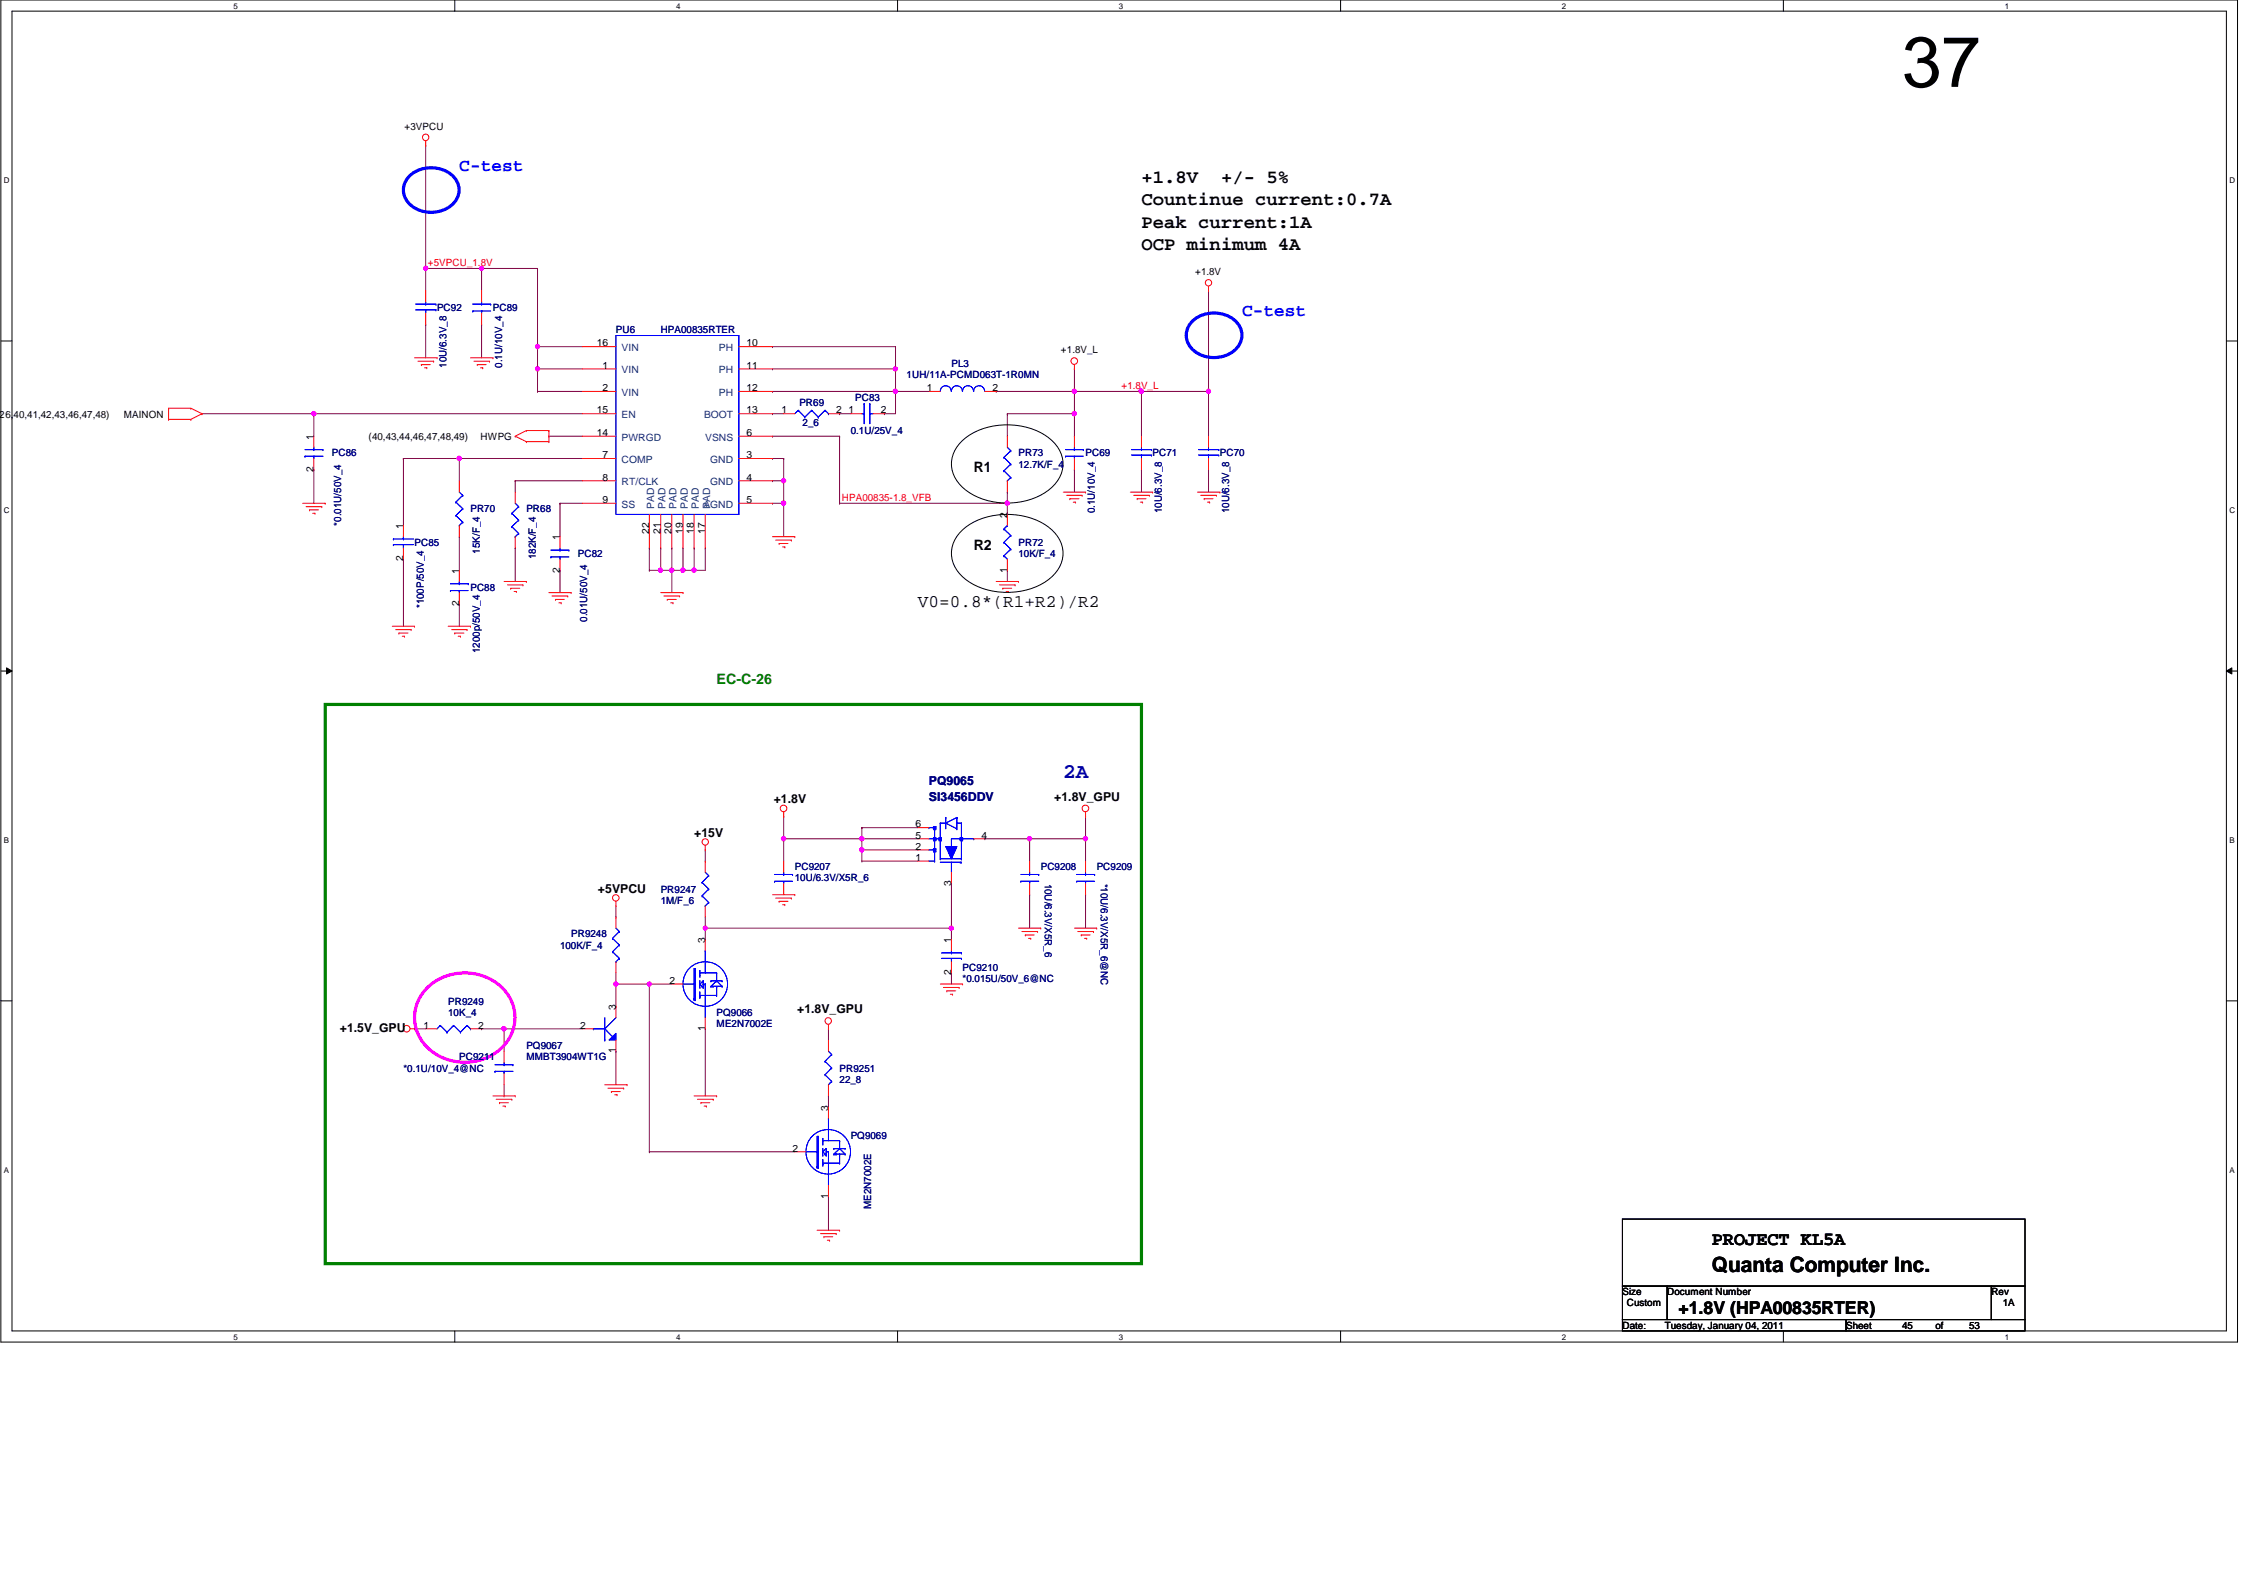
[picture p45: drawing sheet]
<svg xmlns="http://www.w3.org/2000/svg" width="420mm" height="297mm" viewBox="0 0 420 297" stroke-linecap="round" stroke-linejoin="round" font-family="sans-serif">
<defs><g id="words">
<text font-size="13.3" x="354.2" y="16.2">37</text>
<text font-size="3.9" fill="#0000a0" x="198" y="144.9">2A</text>
<text font-size="3.9" x="318.8" y="236.9">Quanta Computer Inc.</text>
<g font-size="3.5">
<text x="212.6" y="34.1">+1.8V</text>
<text x="227.4" y="34.1">+/- 5%</text>
<text x="212.6" y="38.2">Countinue current:0.7A</text>
<text x="212.6" y="42.4">Peak current:1A</text>
<text x="212.6" y="46.6">OCP minimum 4A</text>
<text x="318.8" y="231.9">PROJECT KL5A</text>
</g>
<g font-size="3.3" fill="#00f">
<text x="85.5" y="31.9">C-test</text>
<text x="231.3" y="58.9">C-test</text>
</g>
<g font-size="3.3">
<text x="170.9" y="113">V0=0.8*(R1+R2)/R2</text>
<text x="312.6" y="244.7">+1.8V (HPA00835RTER)</text>
</g>
<g font-size="2.7">
<text x="181.3" y="87.8">R1</text>
<text x="181.3" y="102.4">R2</text>
</g>
<text font-size="2.7" fill="#008000" x="133.5" y="127.4">EC-C-26</text>
<g font-size="2.3">
<text x="144.1" y="149.6">+1.8V</text>
<text x="196.3" y="149.1">+1.8V_GPU</text>
<text x="129.3" y="155.8">+15V</text>
<text x="111.4" y="166.2">+5VPCU</text>
<text x="148.5" y="188.7">+1.8V_GPU</text>
<text x="63.3" y="192.3">+1.5V_GPU</text>
</g>
<g font-size="2.3" fill="#000080">
<text x="173" y="146.2">PQ9065</text>
<text x="173" y="149.1">SI3456DDV</text>
</g>
<g font-size="1.9">
<text x="75.3" y="24.2">+3VPCU</text>
<text x="222.6" y="51.3">+1.8V</text>
<text x="111.2" y="64.5">16</text>
<text x="139.1" y="64.5">10</text>
<text x="197.6" y="65.8">+1.8V_L</text>
<text x="112.2" y="68.7">1</text>
<text x="139.1" y="68.7">11</text>
<text x="-.5" y="77.9">,26,40,41,42,43,46,47,48)</text>
<text x="23.1" y="77.9">MAINON</text>
<text x="111.2" y="77">15</text>
<text x="112.2" y="72.9">2</text>
<text x="139.1" y="77">13</text>
<text x="139.1" y="72.9">12</text>
<text x="145.5" y="77">1</text>
<text x="155.7" y="77">2</text>
<text x="158" y="77">1</text>
<text x="164" y="77">2</text>
<text x="172.6" y="72.9">1</text>
<text x="184.9" y="72.9">2</text>
<text x="58.4" y="81.9" transform="rotate(-90 58.4 81.9)">1</text>
<text x="68.7" y="81.9">(40,43,44,46,47,48,49)</text>
<text x="89.5" y="81.9">HWPG</text>
<text x="111.2" y="81.2">14</text>
<text x="139.1" y="81.2">6</text>
<text x="58.4" y="87.9" transform="rotate(-90 58.4 87.9)">2</text>
<text x="112.2" y="85.3">7</text>
<text x="112.2" y="89.5">8</text>
<text x="139.1" y="85.3">3</text>
<text x="139.1" y="89.5">4</text>
<text x="112.2" y="93.7">9</text>
<text x="139.1" y="93.7">5</text>
<text x="75.1" y="98.5" transform="rotate(-90 75.1 98.5)">1</text>
<text x="104.3" y="100.6" transform="rotate(-90 104.3 100.6)">1</text>
<text x="120.9" y="99.4" transform="rotate(-90 120.9 99.4)">22</text>
<text x="123" y="99.4" transform="rotate(-90 123 99.4)">21</text>
<text x="125.1" y="99.4" transform="rotate(-90 125.1 99.4)">20</text>
<text x="127.2" y="99.4" transform="rotate(-90 127.2 99.4)">19</text>
<text x="129.2" y="99.4" transform="rotate(-90 129.2 99.4)">18</text>
<text x="131.3" y="99.4" transform="rotate(-90 131.3 99.4)">17</text>
<text x="187.6" y="96.4" transform="rotate(-90 187.6 96.4)">2</text>
<text x="75.1" y="104.6" transform="rotate(-90 75.1 104.6)">2</text>
<text x="85.5" y="106.8" transform="rotate(-90 85.5 106.8)">1</text>
<text x="104.3" y="106.6" transform="rotate(-90 104.3 106.6)">2</text>
<text x="187.6" y="106.6" transform="rotate(-90 187.6 106.6)">1</text>
<text x="85.5" y="112.9" transform="rotate(-90 85.5 112.9)">2</text>
<text x="170.5" y="154.1">6</text>
<text x="170.5" y="156.2">5</text>
<text x="170.5" y="158.2">2</text>
<text x="170.5" y="160.3">1</text>
<text x="182.8" y="156.2">4</text>
<text x="177.2" y="164.9" transform="rotate(-90 177.2 164.9)">3</text>
<text x="131.3" y="175.6" transform="rotate(-90 131.3 175.6)">3</text>
<text x="177.2" y="175.6" transform="rotate(-90 177.2 175.6)">1</text>
<text x="124.7" y="183.2">2</text>
<text x="177.2" y="181.6" transform="rotate(-90 177.2 181.6)">2</text>
<text x="78.9" y="191.6">1</text>
<text x="89.1" y="191.6">2</text>
<text x="108" y="191.6">2</text>
<text x="114.7" y="188.1" transform="rotate(-90 114.7 188.1)">3</text>
<text x="114.7" y="196.2" transform="rotate(-90 114.7 196.2)">1</text>
<text x="131.3" y="192" transform="rotate(-90 131.3 192)">1</text>
<text x="154.3" y="206.8" transform="rotate(-90 154.3 206.8)">3</text>
<text x="147.6" y="214.5">2</text>
<text x="154.3" y="223.3" transform="rotate(-90 154.3 223.3)">1</text>
<text x="302.2" y="241.2">Size</text>
<text x="303" y="243.3">Custom</text>
<text x="310.5" y="241.2">Document Number</text>
<text x="370.9" y="241.2">Rev</text>
<text x="373" y="243.3">1A</text>
<text x="302.2" y="247.4">Date:</text>
<text x="310.1" y="247.4">Tuesday, January 04, 2011</text>
<text x="343.8" y="247.4">Sheet</text>
<text x="354.2" y="247.4">45</text>
<text x="360.5" y="247.4">of</text>
<text x="366.7" y="247.4">53</text>
</g>
<g font-size="1.9" fill="#f00">
<text x="79.7" y="49.6">+5VPCU_1.8V</text>
<text x="208.9" y="72.5">+1.8V_L</text>
<text x="156.8" y="93.3">HPA00835-1.8_VFB</text>
</g>
<g font-size="1.9" fill="#000080">
<text x="81.4" y="57.9">PC92</text>
<text x="91.8" y="57.9">PC89</text>
<text x="114.7" y="62.1">PU6</text>
<text x="123.1" y="62.1">HPA00835RTER</text>
<text x="83.1" y="68.5" transform="rotate(-90 83.1 68.5)">10U/6.3V_8</text>
<text x="93.5" y="68.5" transform="rotate(-90 93.5 68.5)">0.1U/10V_4</text>
<text x="168.9" y="70.4">1UH/11A-PCMD063T-1R0MN</text>
<text x="177.2" y="68.3">PL3</text>
<text x="148.9" y="75.6">PR69</text>
<text x="159.3" y="74.6">PC83</text>
<text x="149.5" y="79.4">2_6</text>
<text x="158.4" y="80.8">0.1U/25V_4</text>
<text x="61.8" y="85">PC86</text>
<text x="189.7" y="85">PR73</text>
<text x="189.7" y="87.1">12.7K/F_4</text>
<text x="202.2" y="85">PC69</text>
<text x="214.7" y="85">PC71</text>
<text x="227.2" y="85">PC70</text>
<text x="87.6" y="95.4">PR70</text>
<text x="98" y="95.4">PR68</text>
<text x="203.9" y="95.6" transform="rotate(-90 203.9 95.6)">0.1U/10V_4</text>
<text x="216.4" y="95.6" transform="rotate(-90 216.4 95.6)">10U/6.3V_8</text>
<text x="228.9" y="95.6" transform="rotate(-90 228.9 95.6)">10U/6.3V_8</text>
<text x="63.5" y="97.9" transform="rotate(-90 63.5 97.9)">*0.01U/50V_4</text>
<text x="77.2" y="101.6">PC85</text>
<text x="189.7" y="101.6">PR72</text>
<text x="89.4" y="103.1" transform="rotate(-90 89.4 103.1)">15K/F_4</text>
<text x="99.8" y="104.1" transform="rotate(-90 99.8 104.1)">182K/F_4</text>
<text x="107.6" y="103.8">PC82</text>
<text x="189.7" y="103.8">10K/F_4</text>
<text x="78.9" y="113.3" transform="rotate(-90 78.9 113.3)">*100P/50V_4</text>
<text x="87.6" y="110">PC88</text>
<text x="109.4" y="115.8" transform="rotate(-90 109.4 115.8)">0.01U/50V_4</text>
<text x="89.4" y="121.6" transform="rotate(-90 89.4 121.6)">1200p/50V_4</text>
<text x="123.1" y="166.2">PR9247</text>
<text x="148" y="162.1">PC9207</text>
<text x="148" y="164.1">10U/6.3V/X5R_6</text>
<text x="193.8" y="162.1">PC9208</text>
<text x="194.6" y="164.5" transform="rotate(90 194.6 164.5)">10U/6.3V/X5R_6</text>
<text x="204.2" y="162.1">PC9209</text>
<text x="205" y="164.5" transform="rotate(90 205 164.5)">*10U/6.3V/X5R_6@NC</text>
<text x="123.1" y="168.3">1M/F_6</text>
<text x="104.3" y="176.7">100K/F_4</text>
<text x="106.4" y="174.5">PR9248</text>
<text x="179.3" y="180.8">PC9210</text>
<text x="179.3" y="182.9">*0.015U/50V_6@NC</text>
<text x="83.5" y="187.1">PR9249</text>
<text x="83.5" y="189.1">10K_4</text>
<text x="133.5" y="189.1">PQ9066</text>
<text x="133.5" y="191.2">ME2N7002E</text>
<text x="85.5" y="197.5">PC9211</text>
<text x="98" y="195.4">PQ9067</text>
<text x="98" y="197.5">MMBT3904WT1G</text>
<text x="75.1" y="199.6">*0.1U/10V_4@NC</text>
<text x="156.4" y="199.6">PR9251</text>
<text x="156.4" y="201.6">22_8</text>
<text x="158.4" y="212">PQ9069</text>
<text x="162.3" y="225.1" transform="rotate(-90 162.3 225.1)">ME2N7002E</text>
</g>
<g font-size="1.9" fill="#004080">
<text x="115.8" y="65.4">VIN</text>
<text x="133.9" y="65.4">PH</text>
<text x="115.8" y="69.6">VIN</text>
<text x="133.9" y="69.6">PH</text>
<text x="115.8" y="73.7">VIN</text>
<text x="115.8" y="77.9">EN</text>
<text x="131.1" y="77.9">BOOT</text>
<text x="133.9" y="73.7">PH</text>
<text x="115.8" y="82.1">PWRGD</text>
<text x="131.3" y="82.1">VSNS</text>
<text x="115.8" y="86.2">COMP</text>
<text x="132.3" y="86.2">GND</text>
<text x="115.8" y="90.4">RT/CLK</text>
<text x="115.8" y="94.6">SS</text>
<text x="121.8" y="94.7" transform="rotate(-90 121.8 94.7)">PAD</text>
<text x="123.9" y="94.7" transform="rotate(-90 123.9 94.7)">PAD</text>
<text x="126" y="94.7" transform="rotate(-90 126 94.7)">PAD</text>
<text x="128.1" y="94.7" transform="rotate(-90 128.1 94.7)">PAD</text>
<text x="130.2" y="94.7" transform="rotate(-90 130.2 94.7)">PAD</text>
<text x="131" y="94.6">AGND</text>
<text x="132.2" y="94.7" transform="rotate(-90 132.2 94.7)">PAD</text>
<text x="132.3" y="90.4">GND</text>
</g>
<g font-size="1.5">
<text x="43.5" y="1.6">5</text>
<text x="125.9" y="1.6">4</text>
<text x="208.4" y="1.6">3</text>
<text x="290.9" y="1.6">2</text>
<text x="373.4" y="1.6">1</text>
<text x=".7" y="34.1">D</text>
<text x="415.2" y="34.1">D</text>
<text x=".7" y="95.5">C</text>
<text x="415.2" y="95.5">C</text>
<text x=".7" y="157">B</text>
<text x="415.2" y="157">B</text>
<text x=".7" y="218.4">A</text>
<text x="415.2" y="218.4">A</text>
<text x="43.5" y="249.5">5</text>
<text x="125.9" y="249.5">4</text>
<text x="208.4" y="249.5">3</text>
<text x="290.9" y="249.5">2</text>
<text x="373.4" y="249.5">1</text>
</g>
</g></defs>
<path d="M.2 0h416.5v249.9h-416.5zM2.2 2.1h412.4v245.8h-412.4z" fill="none" stroke="#000" stroke-width=".19"/>
<g fill="#fff">
<path d="M43.5 .3h.8v1.6h-.8z"/>
<path d="M43.5 248.1h.8v1.7h-.8z"/>
</g>
<path d="M84.7 0v2.1M84.7 247.9v2" fill="none" stroke="#000" stroke-width=".19"/>
<g fill="#fff">
<path d="M125.9 .3h.8v1.6h-.8z"/>
<path d="M125.9 248.1h.8v1.7h-.8z"/>
</g>
<path d="M167.2 0v2.1M167.2 247.9v2" fill="none" stroke="#000" stroke-width=".19"/>
<g fill="#fff">
<path d="M208.4 .3h.8v1.6h-.8z"/>
<path d="M208.4 248.1h.8v1.7h-.8z"/>
</g>
<path d="M249.7 0v2.1M249.7 247.9v2" fill="none" stroke="#000" stroke-width=".19"/>
<g fill="#fff">
<path d="M290.9 .3h.8v1.6h-.8z"/>
<path d="M290.9 248.1h.8v1.7h-.8z"/>
</g>
<path d="M332.1 0v2.1M332.1 247.9v2" fill="none" stroke="#000" stroke-width=".19"/>
<g fill="#fff">
<path d="M373.4 .3h.8v1.6h-.8z"/>
<path d="M373.4 248.1h.8v1.7h-.8z"/>
<path d="M.7 32.8h1.1v1.6h-1.1z"/>
<path d="M415.2 32.8h1.1v1.6h-1.1z"/>
<path d="M.7 94.2h1.1v1.6h-1.1z"/>
<path d="M415.2 94.2h1.1v1.6h-1.1z"/>
</g>
<path d="M.2 63.5h2M414.6 63.5h2.1" fill="none" stroke="#000" stroke-width=".19"/>
<g fill="#fff">
<path d="M.7 155.7h1v1.6h-1z"/>
<path d="M415.2 155.7h1v1.6h-1z"/>
</g>
<path d="M.2 125h2M1.2 124.4l1 .6-1 .5zM414.6 125l1.1-.6v1.1zM414.6 125h2.1" fill="none" stroke="#000" stroke-width=".19"/>
<path d="M1.2 124.4l1 .6-1 .5zM414.6 125l1.1-.6v1.1z" fill="#000"/>
<g fill="#fff">
<path d="M.7 217.1h1v1.6h-1z"/>
<path d="M415.2 217.1h1v1.6h-1z"/>
</g>
<path d="M.2 186.4h2M414.6 186.4h2.1" fill="none" stroke="#000" stroke-width=".19"/>
<path d="M200.1 77h.1M200.1 77v4.2" fill="none" stroke="#800040" stroke-width=".19"/>
<circle cx="200.1" cy="77" r=".4" fill="#f0f"/>
<circle cx="200.1" cy="77" r=".4" fill="none" stroke="#f0f" stroke-width=".19"/>
<path d="M187.6 77h.1M187.6 77v4.2M200.1 68.7h.1M200.1 68.7v4.2M200.1 87.5h.1M200.1 87.5v4.2M123.1 106.2h.1M123.1 106.2h2M127.2 102.1h.1M127.2 102.1v4.1" fill="none" stroke="#800040" stroke-width=".19"/>
<circle cx="127.2" cy="106.2" r=".4" fill="#f0f"/>
<circle cx="127.2" cy="106.2" r=".4" fill="none" stroke="#f0f" stroke-width=".19"/>
<path d="M143.9 77h.1M143.9 68.7h.1M143.9 77h2.1M143.9 68.7h22.9M131.3 102.1h.1M131.3 102.1v4.1" fill="none" stroke="#800040" stroke-width=".19"/>
<circle cx="166.8" cy="68.7" r=".39" fill="#f0f"/>
<circle cx="166.8" cy="68.7" r=".39" fill="none" stroke="#f0f" stroke-width=".19"/>
<path d="M166.8 68.7h.1M166.8 68.7v4.2M156.4 93.7h.1M156.4 93.7h31.2" fill="none" stroke="#800040" stroke-width=".19"/>
<circle cx="187.6" cy="93.7" r=".4" fill="#f0f"/>
<circle cx="187.6" cy="93.7" r=".4" fill="none" stroke="#f0f" stroke-width=".19"/>
<path d="M225.1 54.1h.1M225.1 54.1v18.8h-12.5M212.6 72.9h.1M187.6 91.7h.1M187.6 91.7v2" fill="none" stroke="#800040" stroke-width=".19"/>
<circle cx="225.1" cy="72.9" r=".39" fill="#f0f"/>
<circle cx="225.1" cy="72.9" r=".39" fill="none" stroke="#f0f" stroke-width=".19"/>
<circle cx="212.6" cy="72.9" r=".4" fill="#f0f"/>
<circle cx="212.6" cy="72.9" r=".4" fill="none" stroke="#f0f" stroke-width=".19"/>
<g fill="none" stroke="#800040" stroke-width=".19">
<path d="M156.4 77h.1M156.4 77h2M164.7 77h.1M166.8 72.9h.1M166.8 72.9h6.2M166.8 72.9v4.1h-2.1M75.1 85.4h.1M75.1 85.4h10.4M75.1 85.4v12.5M146 93.7h.1M146 93.7v6.2M75.1 104.1h.1"/>
<path d="M75.1 104.1v12.5M85.5 112.5h.1M85.5 112.5v4.1"/>
</g>
<circle cx="145.9" cy="93.7" r=".4" fill="#f0f"/>
<circle cx="145.9" cy="93.7" r=".4" fill="none" stroke="#f0f" stroke-width=".19"/>
<path d="M143.9 89.5h.1M143.9 93.7h.1M143.9 85.4h.1M143.9 89.5h2.1M143.9 85.4h2.1M146 85.4h.1M146 89.5h.1M146 85.4v8.3h-2.1" fill="none" stroke="#800040" stroke-width=".19"/>
<circle cx="145.9" cy="89.5" r=".39" fill="#f0f"/>
<circle cx="145.9" cy="89.5" r=".39" fill="none" stroke="#f0f" stroke-width=".19"/>
<path d="M79.3 50h.1M79.3 50v4.1M125.1 106.2h.1M125.1 106.2v4.2" fill="none" stroke="#800040" stroke-width=".19"/>
<circle cx="125.1" cy="106.2" r=".4" fill="#f0f"/>
<circle cx="125.1" cy="106.2" r=".4" fill="none" stroke="#f0f" stroke-width=".19"/>
<path d="M143.9 64.6h.1M143.9 72.9h.1M143.9 64.6h22.9M143.9 72.9h22.9" fill="none" stroke="#800040" stroke-width=".19"/>
<circle cx="166.8" cy="72.9" r=".4" fill="#f0f"/>
<circle cx="166.8" cy="72.9" r=".4" fill="none" stroke="#f0f" stroke-width=".19"/>
<g fill="none" stroke="#800040" stroke-width=".19">
<path d="M85.5 99.9h.1M85.5 85.4h.1M85.5 99.9v6.3M85.5 85.4h22.9M96 89.5h.1M96 89.5h12.4M96 89.5v2.2M104.3 93.7h.1M104.3 93.7v6.2M104.3 93.7h4.1M96 102.1h.1M96 102.1v6.2"/>
<path d="M104.3 106.2h.1M104.3 106.2v4.2"/>
</g>
<circle cx="85.5" cy="85.4" r=".4" fill="#f0f"/>
<circle cx="85.5" cy="85.4" r=".4" fill="none" stroke="#f0f" stroke-width=".19"/>
<path d="M58.5 77h.1M58.5 77h49.9M85.5 85.4h.1M85.5 85.4v4.1" fill="none" stroke="#800040" stroke-width=".19"/>
<circle cx="58.4" cy="77" r=".39" fill="#f0f"/>
<circle cx="58.4" cy="77" r=".39" fill="none" stroke="#f0f" stroke-width=".19"/>
<path d="M79.3 50h.1M79.3 50h20.8M89.7 50h.1M89.7 50v4.1M79.3 60.4h.1M79.3 60.4v6.2" fill="none" stroke="#800040" stroke-width=".19"/>
<circle cx="89.7" cy="49.9" r=".38" fill="#f0f"/>
<circle cx="89.7" cy="49.9" r=".38" fill="none" stroke="#f0f" stroke-width=".19"/>
<path d="M89.7 60.4h.1M89.7 60.4v6.2M100.1 68.7h.1M100.1 68.7h8.3" fill="none" stroke="#800040" stroke-width=".19"/>
<circle cx="100.1" cy="68.7" r=".38" fill="#f0f"/>
<circle cx="100.1" cy="68.7" r=".38" fill="none" stroke="#f0f" stroke-width=".19"/>
<path d="M100.1 50h.1M100.1 50v22.9M100.1 72.9h.1M100.1 68.7h.1M100.1 64.6h.1M100.1 72.9h8.3M100.1 64.6h8.3M58.5 87.5h.1M58.5 87.5v6.2" fill="none" stroke="#800040" stroke-width=".19"/>
<circle cx="100.1" cy="64.5" r=".39" fill="#f0f"/>
<circle cx="100.1" cy="64.5" r=".39" fill="none" stroke="#f0f" stroke-width=".19"/>
<g fill="none" stroke="#800040" stroke-width=".19">
<path d="M37.6 77h.1M37.6 77h20.9M58.5 77h.1M58.5 77v4.2M200.1 72.9h.1M200.1 72.9h12.5M212.6 72.9h.1M212.6 72.9v8.3M225.1 72.9h.1M225.1 72.9v8.3M187.6 93.7h.1M187.6 93.7v2.1"/>
<path d="M187.6 106.2h.1M187.6 106.2v2.1"/>
</g>
<circle cx="212.6" cy="72.9" r=".4" fill="#f0f"/>
<circle cx="212.6" cy="72.9" r=".4" fill="none" stroke="#f0f" stroke-width=".19"/>
<circle cx="200.1" cy="72.9" r=".4" fill="#f0f"/>
<circle cx="200.1" cy="72.9" r=".4" fill="none" stroke="#f0f" stroke-width=".19"/>
<path d="M185.5 72.9h.1M185.5 72.9h14.6M129.3 102.1h.1M129.3 106.2h.1M129.3 102.1v4.1M129.3 106.2h2" fill="none" stroke="#800040" stroke-width=".19"/>
<circle cx="129.3" cy="106.2" r=".4" fill="#f0f"/>
<circle cx="129.3" cy="106.2" r=".4" fill="none" stroke="#f0f" stroke-width=".19"/>
<path d="M123.1 102.1h.1M123.1 102.1v4.1" fill="none" stroke="#800040" stroke-width=".19"/>
<circle cx="123" cy="106.2" r=".39" fill="#f0f"/>
<circle cx="123" cy="106.2" r=".39" fill="none" stroke="#f0f" stroke-width=".19"/>
<path d="M79.3 27.1h.1M79.3 27.1v22.9M166.8 64.6h.1M166.8 64.6v4.1M120.9 102.1h.1M120.9 102.1v4.1M125.1 102.1h.1M125.1 102.1v4.1" fill="none" stroke="#800040" stroke-width=".19"/>
<circle cx="79.3" cy="49.9" r=".38" fill="#f0f"/>
<circle cx="79.3" cy="49.9" r=".38" fill="none" stroke="#f0f" stroke-width=".19"/>
<g fill="none" stroke="#800040" stroke-width=".19">
<path d="M187.6 77h12.5M200.1 77h.1M200.1 72.9h.1M200.1 72.9v4.1M102.2 81.2h.1M102.2 81.2h6.2M143.9 81.2h.1M143.9 81.2h12.5M156.4 81.2h.1M156.4 81.2v12.5M212.6 87.5h.1M212.6 87.5v4.2"/>
<path d="M225.1 87.5h.1M225.1 87.5v4.2M120.9 106.2h.1M120.9 106.2h2.2M125.1 106.2h.1M125.1 106.2h4.2M127.2 106.2h.1M146 156.2h.1M146 152h.1M146 156.2h24.9M146 152v4.2M160.5 154.1h.1"/>
<path d="M160.5 158.3h.1M160.5 156.2h.1M160.5 154.1h10.4M160.5 158.3v2.1M160.5 160.4h.1M160.5 160.4h10.4"/>
</g>
<circle cx="160.5" cy="156.2" r=".4" fill="#f0f"/>
<circle cx="160.5" cy="156.2" r=".4" fill="none" stroke="#f0f" stroke-width=".19"/>
<path d="M160.5 158.3h.1M160.5 158.3h10.4" fill="none" stroke="#800040" stroke-width=".19"/>
<circle cx="160.5" cy="158.3" r=".4" fill="#f0f"/>
<circle cx="160.5" cy="158.3" r=".4" fill="none" stroke="#f0f" stroke-width=".19"/>
<path d="M160.5 156.2h.1M160.5 156.2v2.1M120.9 183.3h.1M120.9 183.3v31.2M154.3 191.6h.1M154.3 191.6v2.1M120.9 214.5h.1M120.9 214.5h27.1M154.3 204.1h.1M154.3 204.1v2.1M154.3 222.8h.1M154.3 222.8v6.3" fill="none" stroke="#800040" stroke-width=".19"/>
<circle cx="120.9" cy="183.3" r=".38" fill="#f0f"/>
<circle cx="120.9" cy="183.3" r=".38" fill="none" stroke="#f0f" stroke-width=".19"/>
<path d="M114.7 183.3h.1M114.7 183.3h6.2" fill="none" stroke="#800040" stroke-width=".19"/>
<circle cx="114.7" cy="183.3" r=".39" fill="#f0f"/>
<circle cx="114.7" cy="183.3" r=".39" fill="none" stroke="#f0f" stroke-width=".19"/>
<path d="M146 156.2h.1M146 156.2v4.2M160.5 154.1h.1M160.5 154.1v2.1M177.2 181.2h.1M177.2 181.2v2.1" fill="none" stroke="#800040" stroke-width=".19"/>
<circle cx="145.9" cy="156.2" r=".4" fill="#f0f"/>
<circle cx="145.9" cy="156.2" r=".4" fill="none" stroke="#f0f" stroke-width=".19"/>
<path d="M202.2 156.2h.1M202.2 152v4.2" fill="none" stroke="#800040" stroke-width=".19"/>
<circle cx="202.1" cy="156.2" r=".4" fill="#f0f"/>
<circle cx="202.1" cy="156.2" r=".4" fill="none" stroke="#f0f" stroke-width=".19"/>
<g fill="none" stroke="#800040" stroke-width=".19">
<path d="M131.3 158.3v2.1M114.7 170.8h.1M114.7 168.7v2.1M131.3 160.4h.1M177.2 172.8h.1M177.2 164.5v10.5M93.9 191.6h.1M93.9 191.6v4.2M114.7 183.3h.1M114.7 195.8h.1M114.7 187.5h.1M114.7 181.2v6.3"/>
<path d="M114.7 195.8v6.2M120.9 183.3h.1M120.9 183.3h4.2"/>
</g>
<circle cx="93.9" cy="191.6" r=".4" fill="#f0f"/>
<circle cx="93.9" cy="191.6" r=".4" fill="none" stroke="#f0f" stroke-width=".19"/>
<path d="M131.3 172.8h.1M131.3 172.8h45.9M89.7 191.6h.1M89.7 191.6h18.7M93.9 191.6h.1M131.3 191.6h.1M131.3 191.6v12.5" fill="none" stroke="#800040" stroke-width=".19"/>
<circle cx="177.2" cy="172.8" r=".39" fill="#f0f"/>
<circle cx="177.2" cy="172.8" r=".39" fill="none" stroke="#f0f" stroke-width=".19"/>
<circle cx="131.4" cy="172.8" r=".38" fill="#f0f"/>
<circle cx="131.4" cy="172.8" r=".38" fill="none" stroke="#f0f" stroke-width=".19"/>
<path d="M191.8 156.2h.1M191.8 156.2v4.2M131.3 172.8h.1M131.3 170.8v2M191.8 166.6h.1M191.8 166.6v6.2M93.9 204.1h.1M93.9 202v2.1" fill="none" stroke="#800040" stroke-width=".19"/>
<circle cx="191.7" cy="156.2" r=".4" fill="#f0f"/>
<circle cx="191.7" cy="156.2" r=".4" fill="none" stroke="#f0f" stroke-width=".19"/>
<path d="M183.4 156.2h.1M183.4 156.2h18.8M191.8 156.2h.1M202.2 156.2h.1M202.2 156.2v4.2M131.3 172.8h.1M131.3 172.8v2.2M202.2 166.6h.1M202.2 166.6v6.2M77.2 191.6h.1M77.2 191.6h2.1" fill="none" stroke="#800040" stroke-width=".19"/>
<g fill="none" stroke="#f00" stroke-width=".19">
<path d="M79.3 27.1h.1M79.3 26.2v.9M79.3 54.1v2.1M79.3 58.3v2.1M89.7 54.1v2.1M89.7 58.3v2.1M225.1 54.1h.1M225.1 53.3v.8M31.4 78.1h.1M31.4 76h.1M31.4 76h4.1M31.4 78.1h4.1"/>
<path d="M31.4 76v2.1M35.5 76h.1M35.5 78.1h.1M35.5 76l2.1 1M37.6 77h.1M37.6 77l-2.1 1.1M77.2 66.6h4.2M77.8 67.3h3M78.5 67.9h.1M78.5 67.9h1.6M79.1 68.5h.4M79.5 68.5h.1"/>
<path d="M80.8 67.3h.1M81.4 66.6h.1M87.6 66.6h4.2M88.3 67.3h2.9M88.9 67.9h.1M88.9 67.9h1.6M89.5 68.5h.4M89.9 68.5h.1M91.2 67.3h.1M91.8 66.6h.1M108.4 64.6h6.3M108.4 72.9h6.3"/>
<path d="M108.4 77h6.3M108.4 68.7h6.3M137.6 64.6h6.3M137.6 72.9h6.3M137.6 77h6.3M137.6 68.7h6.3M200.1 68.7h.1M200.1 67.9v.8M56.4 93.7h4.2M57 94.4h2.9M57.6 95h.1M57.6 95h1.7"/>
<path d="M58.2 95.6h.5M58.7 95.6h.1M59.9 94.4h.1M60.6 93.7h.1M96 81.2h.1M96 81.2l2 1.1M98 80.2h.1M98 82.3h.1M98 80.2h4.2M98 80.2l-2 1M98 82.3h4.2M102.2 82.3h.1"/>
<path d="M102.2 80.2h.1M102.2 80.2v2.1M108.4 93.7h6.3M108.4 81.2h6.3M108.4 85.4h6.3M108.4 89.5h6.3M120.9 95.8v6.3M123.1 95.8v6.3M125.1 95.8v6.3M127.2 95.8v6.3M129.3 95.8v6.3M131.3 95.8v6.3"/>
<path d="M137.6 93.7h6.3M137.6 81.2h6.3M137.6 85.4h6.3M137.6 89.5h6.3M143.9 99.9h4.1M148 99.9h.1M198 91.7h4.2M198.7 92.2h2.8M199.3 92.9h.1M199.3 92.9h1.6M199.9 93.5h.4M200.3 93.5h.1"/>
<path d="M201.5 92.2h.1M202.2 91.7h.1M210.5 91.7h4.2M211.1 92.2h3M211.8 92.9h.1M211.8 92.9h1.6M212.4 93.5h.4M212.8 93.5h.1M214.1 92.2h.1M214.7 91.7h.1M223 91.7h4.2M223.6 92.2h3"/>
<path d="M224.3 92.9h.1M224.3 92.9h1.6M224.9 93.5h.4M225.3 93.5h.1M226.6 92.2h.1M227.2 91.7h.1M73.1 116.6h4.1M73.7 117.3h2.9M74.3 117.9h.1M74.3 117.9h1.7M74.9 118.5h.4M75.3 118.5h.1"/>
<path d="M76.6 117.3h.1M77.2 116.6h.1M83.5 116.6h4.1M84.1 117.3h2.9M84.7 117.9h.1M84.7 117.9h1.7M85.3 118.5h.5M85.5 106.2v2.1M85.5 110.4v2.1M85.8 118.5h.1M87 117.3h.1M87.6 116.6h.1"/>
<path d="M93.9 108.3h4.1M94.5 108.9h2.9M95.1 109.6h.1M95.1 109.6h1.7M95.7 110.2h.5M96.2 110.2h.1M97.4 108.9h.1M98 108.3h.1M102.2 110.4h4.2M102.8 111h2.9M103.5 111.6h.1M103.5 111.6h1.6"/>
<path d="M104.1 112.3h.4M104.5 112.3h.1M105.7 111h.1M106.4 110.4h.1M123.1 110.4h4.1M123.6 111h3M124.3 111.6h.1M124.3 111.6h1.6M124.9 112.3h.4M125.3 112.3h.1M126.6 111h.1M127.2 110.4h.1"/>
<path d="M144.5 100.6h2.9M145.1 101.2h.1M145.1 101.2h1.7M145.7 101.9h.5M146.2 101.9h.1M147.4 100.6h.1M185.5 108.3h4.2M186.1 108.9h2.9M186.8 109.6h.1M186.8 109.6h1.6M187.4 110.2h.4M187.8 110.2h.1"/>
<path d="M189 108.9h.1M189.7 108.3h.1M131.3 158.3h.1M131.3 157.4v.9M146 152h.1M146 151.2v.8M202.2 152h.1M202.2 151.2v.8M114.7 168.7h.1M114.7 167.9v.8M131.3 160.4v2M131.3 168.7v2.1"/>
<path d="M143.9 166.6h4.1M144.5 167.3h2.9M145.1 167.9h.1M145.1 167.9h1.7M145.7 168.5h.5M146.2 168.5h.1M147.4 167.3h.1M148 166.6h.1M189.7 172.8h4.1M190.3 173.5h2.9M191 174.1h.1M191 174.1h1.6"/>
<path d="M191.5 174.8h.5M191.8 160.4v2M191.8 164.5v2.1M192 174.8h.1M193.2 173.5h.1M193.8 172.8h.1M200.1 172.8h4.1M200.7 173.5h3M201.4 174.1h.1M201.4 174.1h1.6M202 174.8h.4M202.4 174.8h.1"/>
<path d="M203.7 173.5h.1M204.2 172.8h.1M76.4 191.6h.8M77.2 191.6h.1M79.3 191.6h2.1M87.6 191.6h2.1M154.3 191.6h.1M154.3 190.8v.8M154.3 193.7v2.1M175.1 183.3h4.2M175.7 183.9h2.9M176.3 184.5h.1"/>
<path d="M176.3 184.5h1.7M177 185.2h.4M177.4 185.2h.1M178.6 183.9h.1M179.3 183.3h.1M91.8 204.1h4.2M92.4 204.7h2.9M93 205.4h.1M93 205.4h1.7M93.7 206h.4M94.1 206h.1M95.3 204.7h.1"/>
<path d="M96 204.1h.1M112.6 202h4.2M113.2 202.6h3M113.9 203.3h.1M113.9 203.3h1.6M114.5 203.9h.4M114.9 203.9h.1M116.2 202.6h.1M116.8 202h.1M129.3 204.1h4.2M129.9 204.7h2.9M130.5 205.4h.1"/>
<path d="M130.5 205.4h1.7M131.1 206h.5M131.6 206h.1M132.8 204.7h.1M133.5 204.1h.1M154.3 202v2.1M152.2 229.1h4.2M152.8 229.7h2.9M153.4 230.3h.1M153.4 230.3h1.7M154.1 231h.4M154.5 231h.1"/>
<path d="M155.7 229.7h.1M156.4 229.1h.1"/>
<circle cx="79.3" cy="25.6" r=".6"/>
<circle cx="225.1" cy="52.7" r=".59"/>
<circle cx="200.1" cy="67.2" r=".62"/>
<circle cx="131.3" cy="156.8" r=".59"/>
<circle cx="145.9" cy="150.6" r=".62"/>
<circle cx="202.1" cy="150.6" r=".62"/>
<circle cx="114.7" cy="167.2" r=".61"/>
<circle cx="75.7" cy="191.6" r=".62"/>
<circle cx="154.2" cy="190.1" r=".6"/>
</g>
<path d="M179.3 82a13.4 13.4 0 0 1 16.5 0 5.6 5.6 0 0 1 0 8.8 13.3 13.3 0 0 1-16.5 0 5.7 5.7 0 0 1 0-8.8zM179.3 98.6a13.5 13.5 0 0 1 16.5 0 5.6 5.6 0 0 1 0 8.9 13.4 13.4 0 0 1-16.5 0 5.7 5.7 0 0 1 0-8.9zM302.2 227h74.9v12.5h-74.9zM302.2 239.5h8.3v6.2h-8.3zM310.5 239.5h60.4v6.2h-60.4zM370.9 239.5h6.2v6.2h-6.2zM302.2 245.7h41.6v2.2h-41.6zM343.8 245.7h33.3v2.2h-33.3z" fill="none" stroke="#000" stroke-width=".19"/>
<path d="M60.6 131.2h152v104.1h-152z" fill="none" stroke="#008000" stroke-width=".59"/>
<path d="M79.9 183.6a10.1 10.1 0 0 1 14.7 1.7 7.8 7.8 0 0 1-3.3 11.4 9.9 9.9 0 0 1-13.4-4 7.7 7.7 0 0 1 2-9.1z" fill="none" stroke="#f0f" stroke-width=".59"/>
<path d="M76.3 32.7a6 6 0 0 1 8.5 .6 3.7 3.7 0 0 1-1.9 5.7 5.7 5.7 0 0 1-7.4-2.2 3.6 3.6 0 0 1 .8-4.1zM222.1 59.8a6 6 0 0 1 8.5 .5 3.7 3.7 0 0 1-1.9 5.7 5.7 5.7 0 0 1-7.5-2.1 3.6 3.6 0 0 1 .9-4.1z" fill="none" stroke="#00f" stroke-width=".59"/>
<g fill="none" stroke="#00f" stroke-width=".19">
<path d="M77.4 57.7h3.8M77.4 56.6h3.8M79.3 56.6h.1M79.3 57.7h.1M79.3 56.2v.4M79.3 57.7v.6M81.2 57.7h.1M81.2 56.6h.1M88 57.9h.1M88 56.6h3.4M88 57.9h3.4M89.7 57.9h.1"/>
<path d="M89.7 56.6h.1M89.7 56.2v.4M89.7 57.9v.4M91.4 56.6h.1M114.7 62.5h22.9v33.3h-22.9zM83.9 110h.1M83.9 110h3.3M83.9 108.7h3.3M85.5 108.7h.1M85.5 110h.1M85.5 108.3v.4M85.5 110v.4"/>
<path d="M87.2 108.7h.1M130.8 164.3h.1M130.8 166.8h.1M130.8 164.3l1.2 1.3M130.8 166.8l1.2 1.3M131.3 168.7h.1M131.3 162.4l.7 .7M132 163.1h.1M132 165.6h.1M132 168.1h.1M132 163.1l-1.2 1.2M132 165.6l-1.2 1.2"/>
<path d="M132 168.1l-.7 .6M190.1 164.1h.1M190.1 164.1h3.4M190.1 162.9h3.4M191.8 162.9h.1M191.8 164.1h.1M191.8 162.4v.5M191.8 164.1v.4M193.5 162.9h.1M82 191h.1M82 191l-.6 .6M82 191l1.3 1.2"/>
<path d="M83.3 192.2h.1M84.5 191h.1M84.5 191l-1.2 1.2M84.5 191l1.3 1.2M85.8 192.2h.1M87 191h.1M87 191l-1.2 1.2M87 191l.6 .6M87.6 191.6h.1M153.7 197.7h.1M153.7 197.7l1.2 1.2M154.3 195.8l.6 .6"/>
<path d="M154.9 196.4h.1M154.9 198.9h.1M154.9 196.4l-1.2 1.3M154.9 198.9l-1.2 1.3M153.7 200.2h.1M153.7 200.2l1.2 1.2M154.3 202h.1M154.9 201.4h.1M154.9 201.4l-.6 .6"/>
</g>
<path d="M176.1 157.6h2.1l-1 2.3z" fill="#00f"/>
<g fill="none" stroke="#00f" stroke-width=".19">
<path d="M173 154.1h.1M173 158.3h1.1M173 156.2h2.1M173 154.1h1.1M173.9 153.9h.1M173.9 154.3h.1M173.9 154.1h.1M173.9 156h.1M173.9 156.4h.1M173.9 158.1h.1M173.9 158.5h.1M173.9 153.9v.4"/>
<path d="M173.9 156v.4M173.9 158.1v.4M173.9 153.9h.4M173.9 154.3h.4M173.9 156h.4M173.9 156.4h.4M173.9 158.1h.4M173.9 158.5h.4M174.1 158.3h.1M174.1 153.9h.1M174.1 156.2h.1M174.1 158.1h.1"/>
<path d="M174.1 154.1h.1M174.1 154.1v6.3M174.3 153.9h.1M174.3 154.3h.1M174.3 156.2h.1M174.3 156h.1M174.3 156.4h.1M174.3 158.5h.1M174.3 158.1h.1M174.3 153.9v.4M174.3 156v.4M174.3 158.1v.4"/>
<path d="M174.9 156h.1M174.9 156.4h.1M174.9 156h.4M174.9 156.4h.4M174.9 156v.4M175.1 159.9h.1M175.1 156.2h.1M175.1 153.3h.1M175.1 159.9h4M175.1 153.3v6.6M175.1 153.3h1M175.3 156h.1"/>
<path d="M175.3 156.4h.1M175.3 156.2h.1M175.3 156v.4M176.1 157.6h2.1l-1 2.3zM176.1 152.2h.1M176.1 153.3h.1M176.1 152.2v2.1M176.1 153.3l2.1 1M177.2 156.2h.1M177.2 156.2v1.4M177.2 156.2h4.1M178.2 152.2h.1"/>
<path d="M178.2 154.3h.1M178.2 152.2v1.9M178.2 153.3h.9M178.2 152.2l-2.1 1.1M178.8 156.4h.1M178.8 156h.1M178.8 156.2h.1M178.8 156h.5M178.8 156.4h.5M178.8 156v.4M179.1 159.9h.1M179.1 153.3h.1"/>
<path d="M179.1 153.3v6.6M179.3 156.4h.1M179.3 156h.1M179.3 156v.4M181.3 156.2h.1M173 160.4h1.1M174.1 160.4h.1M175.1 160.6h4M177.2 160.6h.1M177.2 160.6v1.8M178.8 160.6h.1M179.1 160.6h.1"/>
</g>
<path d="M176.1 157.6h2.1l-1 2.3z" fill="#00f"/>
<g fill="none" stroke="#00f" stroke-width=".19">
<path d="M148.7 76.4h.1M148.7 76.4l-.7 .6M148.7 76.4l1.2 1.3M149.9 77.7h.1M151.2 76.4h.1M151.2 76.4l-1.3 1.3M151.2 76.4l1.2 1.3M152.4 77.7h.1M153.7 76.4h.1M153.7 76.4l-1.3 1.3M153.7 76.4l.6 .6M154.3 77h.1"/>
<path d="M177.2 72.9a1.02 1.02 0 0 0-1.1-1.1 1.02 1.02 0 0 0-1 1.1M179.2 72.9a1.02 1.02 0 0 0-1-1.1 1.02 1.02 0 0 0-1 1.1M181.3 72.9a1.02 1.02 0 0 0-1-1.1 1.02 1.02 0 0 0-1 1.1M183.4 72.9a1.02 1.02 0 0 0-1.1-1.1 1.02 1.02 0 0 0-1 1.1M198.4 85h.1M198.4 83.7h3.3M198.4 85h3.3M200.1 85h.1M200.1 83.7h.1M200.1 83.3v.4M200.1 85v.4M201.7 83.7h.1"/>
<path d="M223.2 83.7h3.8M223.2 84.8h3.8M225.1 83.7h.1M225.1 84.8h.1M225.1 83.3v.4M225.1 84.8v.6M227 84.8h.1M227 83.7h.1M102.6 103.7h.1M102.6 103.7h3.3M102.6 102.4h3.3M104.3 102.4h.1"/>
<path d="M104.3 103.7h.1M104.3 102.1v.3M104.3 103.7v.4M105.9 102.4h.1M173 154.1h.1M173 158.3h1.1M173 156.2h2.1M173 154.1h1.1M173.9 153.9h.1M173.9 154.3h.1M173.9 154.1h.1M173.9 156h.1"/>
<path d="M173.9 156.4h.1M173.9 158.1h.1M173.9 158.5h.1M173.9 153.9v.4M173.9 156v.4M173.9 158.1v.4M173.9 153.9h.4M173.9 154.3h.4M173.9 156h.4M173.9 156.4h.4M173.9 158.1h.4M173.9 158.5h.4"/>
<path d="M174.1 158.3h.1M174.1 153.9h.1M174.1 156.2h.1M174.1 158.1h.1M174.1 154.1h.1M174.1 154.1v6.3M174.3 153.9h.1M174.3 154.3h.1M174.3 156.2h.1M174.3 156h.1M174.3 156.4h.1M174.3 158.5h.1"/>
<path d="M174.3 158.1h.1M174.3 153.9v.4M174.3 156v.4M174.3 158.1v.4M174.9 156h.1M174.9 156.4h.1M174.9 156h.4M174.9 156.4h.4M174.9 156v.4M175.1 159.9h.1M175.1 156.2h.1M175.1 153.3h.1"/>
<path d="M175.1 159.9h4M175.1 153.3v6.6M175.1 153.3h1M175.3 156h.1M175.3 156.4h.1M175.3 156.2h.1M175.3 156v.4M176.1 157.6h2.1l-1 2.3zM176.1 152.2h.1M176.1 153.3h.1M176.1 152.2v2.1M176.1 153.3l2.1 1"/>
<path d="M177.2 156.2h.1M177.2 156.2v1.4M177.2 156.2h4.1M178.2 152.2h.1M178.2 154.3h.1M178.2 152.2v1.9M178.2 153.3h.9M178.2 152.2l-2.1 1.1M178.8 156.4h.1M178.8 156h.1M178.8 156.2h.1M178.8 156h.5"/>
<path d="M178.8 156.4h.5M178.8 156v.4M179.1 159.9h.1M179.1 153.3h.1M179.1 153.3v6.6M179.3 156.4h.1M179.3 156h.1M179.3 156v.4M181.3 156.2h.1M131.3 177h.1M131.3 177v4.2M173 160.4h1.1"/>
<path d="M174.1 160.4h.1M175.1 160.6h4M177.2 160.6h.1M177.2 160.6v1.8M178.8 160.6h.1M179.1 160.6h.1M127.2 183.3h2.1M129.3 186h.1M129.3 183.3h.1M129.3 186.2h.1M129.3 186.2h.2M129.5 180.4h.1"/>
<path d="M129.5 185.8h.1M129.5 186.2h.1M129.5 180.4h-.2v5.8M129.5 180.4v5.8M130.3 181.2h.1M130.3 183.3h.1M130.3 182.7h.1M130.3 183.9h.1M130.3 184.7h.1M130.3 185.6h.1M130.3 180.8h.1M130.3 181.6h.1"/>
<path d="M130.3 181.8h.1M130.3 185.4h.1M130.3 185.8h.1M130.3 181.2h3.2M130.3 183.3l.7 .6M130.3 180.8v1M130.3 182.7v1.2M130.3 184.7v1.1M130.3 185.4h3.2M130.8 183.7h.1M131 183.9h.1M131 182.7h.1"/>
<path d="M131 183.3h.1M131 183.3h.3M131 182.7l-.7 .6M131 182.7v1.2M131.3 183.3h.1M131.3 183.3v6.2M132.4 183.7h.1M132.4 182.7h.1M132.4 183.7h2.1M132.4 182.7h2.1M132.6 183.7h.1M132.8 183.7h.1"/>
<path d="M133.5 183.7h.1M133.5 181.2h.1M133.5 182.7h.1M133.5 185.4h.1M133.5 181.2v1.5M133.5 183.7v1.7M133.5 182.7l1 1M133.5 182.7l-1.1 1M134.5 183.7h.1M134.5 182.7h.1"/>
<circle cx="131.3" cy="183.3" r="4.2"/>
</g>
<g fill="none" stroke="#f00" stroke-width=".19">
<path d="M146 77h2M154.3 77h2.1M173 72.9h2.1M183.4 72.9h2.1M104.3 99.9v2.2M200.1 81.2v2.1M200.1 85.4v2.1M225.1 81.2v2.1M225.1 85.4v2.1M104.3 104.1v2.1M170.9 154.1h2.1M170.9 156.2h2.1"/>
<path d="M170.9 158.3h2.1M181.3 156.2h2.1M131.3 175v2M170.9 160.4h2.1M177.2 162.4v2.1M125.1 183.3h2.1M131.3 189.5v2.1"/>
</g>
<path d="M113.4 193.7l1.3-1.3v1.3z" fill-rule="evenodd" fill="#00f"/>
<path d="M110.5 191.6h.1M110.5 191.6h2.1M112.6 191.6h.1M112.6 193.7h.1M112.6 191.6l1.5 1.5M112.6 189.5v4.2M113.4 193.7l1.3-1.3v1.3zM114.1 193.1h.1M114.7 189.5l-2.1 2.1" fill="none" stroke="#00f" stroke-width=".19"/>
<path d="M113.4 193.7l1.3-1.3v1.3z" fill-rule="evenodd" fill="#00f"/>
<g fill="none" stroke="#00f" stroke-width=".19">
<path d="M160.5 77h.4M160.9 77h.1M160.9 75.2h.1M160.9 75.2v3.7M162 75.2h.1M162 77h.1M162 77h.6M162 75.2v3.7M56.8 85h.1M56.8 85h3.3M56.8 83.7h3.3M58.5 83.7h.1"/>
<path d="M58.5 85h.1M58.5 83.3v.4M58.5 85v.4M60.1 83.7h.1M75.1 99.9v.5M84.9 93.5h.1M84.9 96h.1M84.9 93.5l1.3 1.2M84.9 96l1.3 1.2M85.5 97.9h.1M85.5 91.7l.7 .5M86.2 92.2h.1"/>
<path d="M86.2 94.7h.1M86.2 97.2h.1M86.2 92.2l-1.3 1.3M86.2 94.7l-1.3 1.3M86.2 97.2l-.7 .7M95.3 95.6h.1M95.3 98.1h.1M95.3 95.6l1.3 1.3M95.3 98.1l1.3 1.3M96 99.9h.1M96 93.7l.6 .7M96.6 94.4h.1"/>
<path d="M96.6 96.9h.1M96.6 99.4h.1M96.6 94.4l-1.3 1.2M96.6 96.9l-1.3 1.2M96.6 99.4l-.6 .5M187 85.2h.1M187 87.7h.1M187 98.5h.1M187 85.2l1.2 1.2M187 87.7l1.2 1.2M187 98.5l1.2 1.2M187.6 89.5h.1"/>
<path d="M187.6 97.9h.1M187.6 83.3l.6 .6M187.6 97.9l-.6 .6M188.2 83.9h.1M188.2 86.4h.1M188.2 88.9h.1M188.2 99.7h.1M188.2 83.9l-1.2 1.3M188.2 86.4l-1.2 1.3M188.2 88.9l-.6 .6M188.2 99.7l-1.2 1.3M210.7 83.7h3.7"/>
<path d="M210.7 84.8h3.7M212.6 83.7h.1M212.6 84.8h.1M212.6 83.3v.4M212.6 84.8v.6M214.4 84.8h.1M214.4 83.7h.1M73.3 101.4h.1M73.3 100.4h.1M73.3 101.4h3.7M73.3 100.4h3.7M75.1 100.4h.1"/>
<path d="M75.1 101.4h.1M75.1 101.4v.7M187 103.5h.1M187 101h.1M187 103.5l.6 .6M187 101l1.2 1.3M188.2 102.3h.1M188.2 102.3l-1.2 1.2M114.1 174.8h.1M114.1 177.2h.1M114.1 174.8l1.2 1.2M114.1 177.2l1.2 1.3"/>
<path d="M114.7 179.1h.1M114.7 172.8l.6 .7M115.3 173.5h.1M115.3 176h.1M115.3 178.5h.1M115.3 173.5l-1.2 1.3M115.3 176l-1.2 1.2M115.3 178.5l-.6 .6M144.3 164.1h.1M144.3 164.1h3.3M144.3 162.9h3.3M146 162.9h.1"/>
<path d="M146 164.1h.1M146 162.4v.5M146 164.1v.4M147.6 162.9h.1M175.3 178.5h3.8M175.3 177.5h3.8M177.2 177.5h.1M177.2 178.5h.1M177.2 177v.5M177.2 178.5v.6M179.1 178.5h.1M179.1 177.5h.1"/>
<path d="M200.5 164.1h.1M200.5 164.1h3.4M200.5 162.9h3.4M202.2 162.9h.1M202.2 164.1h.1M202.2 162.4v.5M202.2 164.1v.4M203.9 162.9h.1M92.2 199.5h.1M92.2 199.5h3.3M92.2 198.3h3.3M93.9 198.3h.1"/>
<path d="M93.9 199.5h.1M93.9 197.9v.4M93.9 199.5v.4M95.5 198.3h.1M110.5 191.6h.1M110.5 191.6h2.1M112.6 191.6h.1M112.6 193.7h.1M112.6 191.6l1.5 1.5M112.6 189.5v4.2M113.4 193.7l1.3-1.3v1.3zM114.1 193.1h.1"/>
<path d="M114.7 189.5l-2.1 2.1M150.1 214.5h2.1M152.2 217.2h.1M152.2 214.5h.1M152.2 217.4h.1M152.2 217.4h.2M152.4 211.6h.1M152.4 217h.1M152.4 217.4h.1M152.4 211.6h-.2v5.8M152.4 211.6v5.8M153.2 212.4h.1"/>
<path d="M153.2 214.5h.1M153.2 213.9h.1M153.2 215.1h.1M153.2 216h.1M153.2 216.8h.1M153.2 212h.1M153.2 212.9h.1M153.2 213.1h.1M153.2 216.6h.1M153.2 217h.1M153.2 212.4h3.2M153.2 214.5l.7 .6"/>
<path d="M153.2 212v1.1M153.2 213.9v1.2M153.2 216v1M153.2 216.6h3.2M153.7 214.9h.1M153.9 215.1h.1M153.9 213.9h.1M153.9 214.5h.1M153.9 214.5h.4M153.9 213.9l-.7 .6M153.9 213.9v1.2M154.3 214.5h.1"/>
<path d="M154.3 208.3h.1M154.3 208.3v4.1M154.3 214.5v6.3M155.3 214.9h.1M155.3 213.9h.1M155.3 214.9h2.1M155.3 213.9h2.1M155.5 214.9h.1M155.7 214.9h.1M156.4 214.9h.1M156.4 212.4h.1M156.4 213.9h.1"/>
<path d="M156.4 216.6h.1M156.4 212.4v1.5M156.4 214.9v1.7M156.4 213.9l1 1M156.4 213.9l-1.1 1M157.4 214.9h.1M157.4 213.9h.1"/>
<circle cx="154.2" cy="214.5" r="4.2"/>
</g>
<g fill="none" stroke="#f00" stroke-width=".19">
<path d="M158.4 77h2.1M162.6 77h2.1M58.5 81.2v2.1M58.5 85.4v2.1M75.1 97.9v2M85.5 89.5v2.2M85.5 97.9v2M96 91.7v2M96 99.9v2.2M187.6 81.2v2.1M187.6 89.5v2.2M187.6 95.8v2.1"/>
<path d="M212.6 81.2v2.1M212.6 85.4v2.1M75.1 102.1v2M187.6 104.1v2.1M114.7 170.8v2M114.7 179.1v2.1M146 160.4v2M146 164.5v2.1M177.2 175v2M177.2 179.1v2.1M202.2 160.4v2M202.2 164.5v2.1"/>
<path d="M93.9 195.8v2.1M93.9 199.9v2.1M108.4 191.6h2.1M114.7 187.5v2M114.7 193.7v2.1M148 214.5h2.1M154.3 206.2v2.1M154.3 220.8v2"/>
</g>
<circle cx="200.1" cy="77" r=".4" fill="#f0f"/>
<circle cx="200.1" cy="77" r=".4" fill="none" stroke="#f0f" stroke-width=".19"/>
<circle cx="127.2" cy="106.2" r=".4" fill="#f0f"/>
<circle cx="127.2" cy="106.2" r=".4" fill="none" stroke="#f0f" stroke-width=".19"/>
<circle cx="166.8" cy="68.7" r=".39" fill="#f0f"/>
<circle cx="166.8" cy="68.7" r=".39" fill="none" stroke="#f0f" stroke-width=".19"/>
<circle cx="187.6" cy="93.7" r=".4" fill="#f0f"/>
<circle cx="187.6" cy="93.7" r=".4" fill="none" stroke="#f0f" stroke-width=".19"/>
<circle cx="225.1" cy="72.9" r=".39" fill="#f0f"/>
<circle cx="225.1" cy="72.9" r=".39" fill="none" stroke="#f0f" stroke-width=".19"/>
<circle cx="212.6" cy="72.9" r=".4" fill="#f0f"/>
<circle cx="212.6" cy="72.9" r=".4" fill="none" stroke="#f0f" stroke-width=".19"/>
<circle cx="145.9" cy="93.7" r=".4" fill="#f0f"/>
<circle cx="145.9" cy="93.7" r=".4" fill="none" stroke="#f0f" stroke-width=".19"/>
<circle cx="145.9" cy="89.5" r=".39" fill="#f0f"/>
<circle cx="145.9" cy="89.5" r=".39" fill="none" stroke="#f0f" stroke-width=".19"/>
<circle cx="125.1" cy="106.2" r=".4" fill="#f0f"/>
<circle cx="125.1" cy="106.2" r=".4" fill="none" stroke="#f0f" stroke-width=".19"/>
<circle cx="166.8" cy="72.9" r=".4" fill="#f0f"/>
<circle cx="166.8" cy="72.9" r=".4" fill="none" stroke="#f0f" stroke-width=".19"/>
<circle cx="85.5" cy="85.4" r=".4" fill="#f0f"/>
<circle cx="85.5" cy="85.4" r=".4" fill="none" stroke="#f0f" stroke-width=".19"/>
<circle cx="58.4" cy="77" r=".39" fill="#f0f"/>
<circle cx="58.4" cy="77" r=".39" fill="none" stroke="#f0f" stroke-width=".19"/>
<circle cx="89.7" cy="49.9" r=".38" fill="#f0f"/>
<circle cx="89.7" cy="49.9" r=".38" fill="none" stroke="#f0f" stroke-width=".19"/>
<circle cx="100.1" cy="68.7" r=".38" fill="#f0f"/>
<circle cx="100.1" cy="68.7" r=".38" fill="none" stroke="#f0f" stroke-width=".19"/>
<circle cx="100.1" cy="64.5" r=".39" fill="#f0f"/>
<circle cx="100.1" cy="64.5" r=".39" fill="none" stroke="#f0f" stroke-width=".19"/>
<circle cx="212.6" cy="72.9" r=".4" fill="#f0f"/>
<circle cx="212.6" cy="72.9" r=".4" fill="none" stroke="#f0f" stroke-width=".19"/>
<circle cx="200.1" cy="72.9" r=".4" fill="#f0f"/>
<circle cx="200.1" cy="72.9" r=".4" fill="none" stroke="#f0f" stroke-width=".19"/>
<circle cx="129.3" cy="106.2" r=".4" fill="#f0f"/>
<circle cx="129.3" cy="106.2" r=".4" fill="none" stroke="#f0f" stroke-width=".19"/>
<circle cx="123" cy="106.2" r=".39" fill="#f0f"/>
<circle cx="123" cy="106.2" r=".39" fill="none" stroke="#f0f" stroke-width=".19"/>
<circle cx="79.3" cy="49.9" r=".38" fill="#f0f"/>
<circle cx="79.3" cy="49.9" r=".38" fill="none" stroke="#f0f" stroke-width=".19"/>
<circle cx="160.5" cy="156.2" r=".4" fill="#f0f"/>
<circle cx="160.5" cy="156.2" r=".4" fill="none" stroke="#f0f" stroke-width=".19"/>
<circle cx="160.5" cy="158.3" r=".4" fill="#f0f"/>
<circle cx="160.5" cy="158.3" r=".4" fill="none" stroke="#f0f" stroke-width=".19"/>
<circle cx="120.9" cy="183.3" r=".38" fill="#f0f"/>
<circle cx="120.9" cy="183.3" r=".38" fill="none" stroke="#f0f" stroke-width=".19"/>
<circle cx="114.7" cy="183.3" r=".39" fill="#f0f"/>
<circle cx="114.7" cy="183.3" r=".39" fill="none" stroke="#f0f" stroke-width=".19"/>
<circle cx="145.9" cy="156.2" r=".4" fill="#f0f"/>
<circle cx="145.9" cy="156.2" r=".4" fill="none" stroke="#f0f" stroke-width=".19"/>
<circle cx="202.1" cy="156.2" r=".4" fill="#f0f"/>
<circle cx="202.1" cy="156.2" r=".4" fill="none" stroke="#f0f" stroke-width=".19"/>
<circle cx="93.9" cy="191.6" r=".4" fill="#f0f"/>
<circle cx="93.9" cy="191.6" r=".4" fill="none" stroke="#f0f" stroke-width=".19"/>
<circle cx="177.2" cy="172.8" r=".39" fill="#f0f"/>
<circle cx="177.2" cy="172.8" r=".39" fill="none" stroke="#f0f" stroke-width=".19"/>
<circle cx="131.4" cy="172.8" r=".38" fill="#f0f"/>
<circle cx="131.4" cy="172.8" r=".38" fill="none" stroke="#f0f" stroke-width=".19"/>
<circle cx="191.7" cy="156.2" r=".4" fill="#f0f"/>
<circle cx="191.7" cy="156.2" r=".4" fill="none" stroke="#f0f" stroke-width=".19"/>
<use href="#words"/>
</svg>
